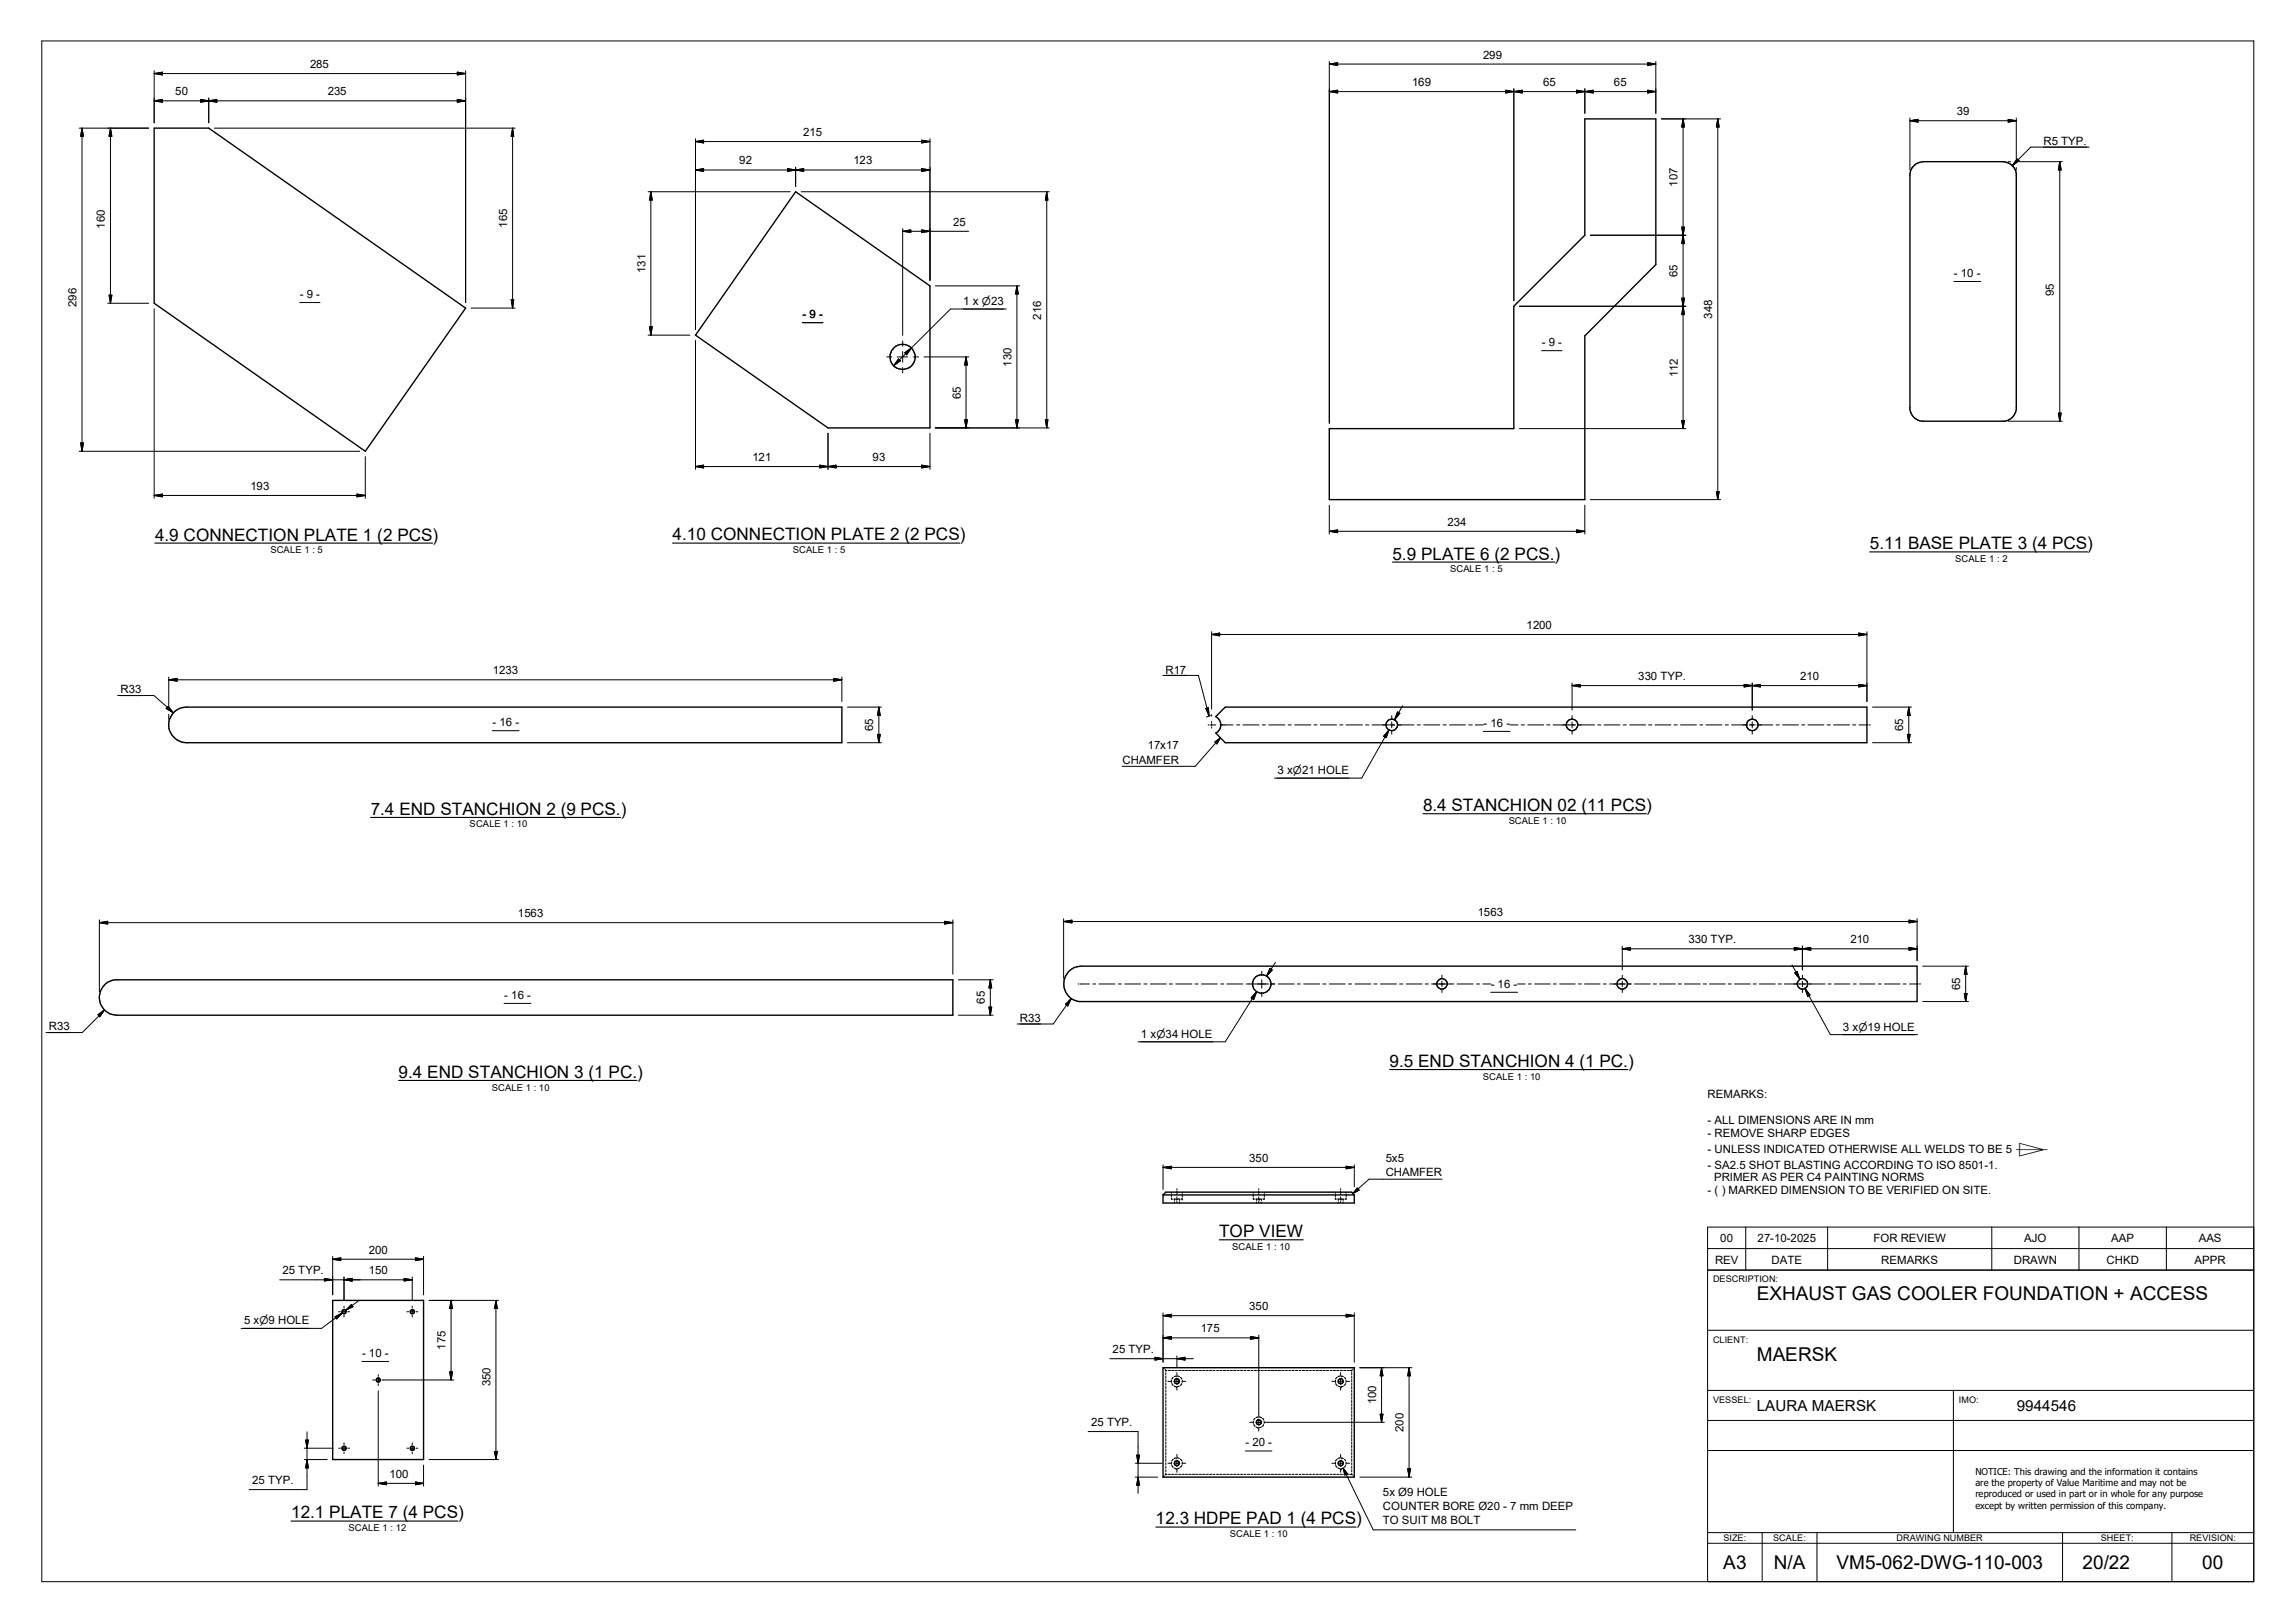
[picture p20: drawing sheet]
<svg xmlns="http://www.w3.org/2000/svg" width="420mm" height="297mm" viewBox="0 0 420 297" stroke-linecap="round" stroke-linejoin="round" font-family="sans-serif">
<defs><g id="words">
<g font-size="3.5">
<text x="321.6" y="238">EXHAUST GAS COOLER FOUNDATION + ACCESS</text>
<text x="321.6" y="249">MAERSK</text>
<text x="315.5" y="287.2">A3</text>
<text x="324.7" y="287.2">N/A</text>
<text x="336.2" y="287.2">VM5-062-DWG-110-003</text>
<text x="381.3" y="287.2">20/22</text>
<text x="403.2" y="287.2">00</text>
</g>
<g font-size="3.1">
<text x="28.4" y="98.9">4.9 CONNECTION PLATE 1 (2 PCS)</text>
<text x="123.1" y="98.9">4.10 CONNECTION PLATE 2 (2 PCS)</text>
<text x="342.3" y="100.5">5.11 BASE PLATE 3 (4 PCS)</text>
<text x="254.9" y="102.4">5.9 PLATE 6 (2 PCS.)</text>
<text x="67.9" y="149.1">7.4 END STANCHION 2 (9 PCS.)</text>
<text x="260.6" y="148.5">8.4 STANCHION 02 (11 PCS)</text>
<text x="73" y="197.3">9.4 END STANCHION 3 (1 PC.)</text>
<text x="254.4" y="195.2">9.5 END STANCHION 4 (1 PC.)</text>
<text x="223.2" y="226.4">TOP VIEW</text>
<text x="53.3" y="277.9">12.1 PLATE 7 (4 PCS)</text>
<text x="211.6" y="278.9">12.3 HDPE PAD 1 (4 PCS)</text>
</g>
<g font-size="2.8">
<text x="321.6" y="258.3">LAURA MAERSK</text>
<text x="369.3" y="258.2">9944546</text>
</g>
<g font-size="2.1">
<text x="271.5" y="10.8">299</text>
<text x="32.1" y="17.4">50</text>
<text x="56.8" y="12.4">285</text>
<text x="60" y="17.4">235</text>
<text x="258.5" y="15.7">169</text>
<text x="282.5" y="15.7">65</text>
<text x="295.5" y="15.7">65</text>
<text x="358.3" y="21.1">39</text>
<text x="147.1" y="24.9">215</text>
<text x="374.1" y="26.6">R5 TYP.</text>
<text x="135.3" y="30.1">92</text>
<text x="156.2" y="30.1">123</text>
<text x="307.1" y="34.2" transform="rotate(-90 307.1 34.2)">107</text>
<text x="19.2" y="41.8" transform="rotate(-90 19.2 41.8)">160</text>
<text x="92.8" y="41.7" transform="rotate(-90 92.8 41.7)">165</text>
<text x="174.5" y="41.3">25</text>
<text x="118.2" y="50" transform="rotate(-90 118.2 50)">131</text>
<text x="307.1" y="50.8" transform="rotate(-90 307.1 50.8)">65</text>
<text x="357.7" y="50.7">- 10 -</text>
<text x="14" y="56.2" transform="rotate(-90 14 56.2)">296</text>
<text x="54.9" y="54.6">- 9 -</text>
<text x="146.9" y="58.3">- 9 -</text>
<text x="176.3" y="55.8">1 x ⌀23</text>
<text x="190.6" y="58.5" transform="rotate(-90 190.6 58.5)">216</text>
<text x="313.5" y="58.4" transform="rotate(-90 313.5 58.4)">348</text>
<text x="376" y="54.1" transform="rotate(-90 376 54.1)">95</text>
<text x="282.3" y="63.4">- 9 -</text>
<text x="185.2" y="67.1" transform="rotate(-90 185.2 67.1)">130</text>
<text x="307.2" y="69" transform="rotate(-90 307.2 69)">112</text>
<text x="175.9" y="73" transform="rotate(-90 175.9 73)">65</text>
<text x="45.8" y="89.7">193</text>
<text x="137.7" y="84.4">121</text>
<text x="159.8" y="84.4">93</text>
<text x="265" y="96.2">234</text>
<text x="279.5" y="115.1">1200</text>
<text x="90.2" y="123.4">1233</text>
<text x="213.3" y="123.3">R17</text>
<text x="299.9" y="124.5">330 TYP.</text>
<text x="329.6" y="124.5">210</text>
<text x="22.1" y="126.9">R33</text>
<text x="90.2" y="132.9">- 16 -</text>
<text x="159.9" y="133.9" transform="rotate(-90 159.9 133.9)">65</text>
<text x="210.1" y="137.1">17x17</text>
<text x="271.6" y="133.1">- 16 -</text>
<text x="348.4" y="133.9" transform="rotate(-90 348.4 133.9)">65</text>
<text x="205.5" y="139.7">CHAMFER</text>
<text x="233.9" y="141.7">3 x⌀21 HOLE</text>
<text x="94.8" y="167.9">1563</text>
<text x="270.5" y="167.6">1563</text>
<text x="309.1" y="172.6">330 TYP.</text>
<text x="338.8" y="172.6">210</text>
<text x="92.3" y="182.8">- 16 -</text>
<text x="180.3" y="183.7" transform="rotate(-90 180.3 183.7)">65</text>
<text x="272.9" y="180.8">- 16 -</text>
<text x="358.8" y="181.3" transform="rotate(-90 358.8 181.3)">65</text>
<text x="8.9" y="188.6">R33</text>
<text x="186.7" y="187">R33</text>
<text x="208.9" y="189.9">1 x⌀34 HOLE</text>
<text x="337.4" y="188.6">3 x⌀19 HOLE</text>
<text x="312.6" y="201">REMARKS:</text>
<text x="312.6" y="205.7">- ALL DIMENSIONS ARE IN mm</text>
<text x="312.6" y="208.1">- REMOVE SHARP EDGES</text>
<text x="228.7" y="212.6">350</text>
<text x="253.7" y="212.7">5x5</text>
<text x="253.7" y="215.3">CHAMFER</text>
<text x="312.6" y="211.1">- UNLESS INDICATED OTHERWISE ALL WELDS TO BE 5</text>
<text x="312.6" y="213.9">- SA2.5 SHOT BLASTING ACCORDING TO ISO 8501-1.</text>
<text x="312.6" y="218.6">- ( ) MARKED DIMENSION TO BE VERIFIED ON SITE.</text>
<text x="313.8" y="216.2">PRIMER AS PER C4 PAINTING NORMS</text>
<text x="314.9" y="227.3">00</text>
<text x="321.8" y="227.3">27-10-2025</text>
<text x="343" y="227.3">FOR REVIEW</text>
<text x="370.6" y="227.3">AJO</text>
<text x="386.5" y="227.3">AAP</text>
<text x="402.5" y="227.3">AAS</text>
<text x="51.7" y="233.2">25 TYP.</text>
<text x="67.5" y="229.4">200</text>
<text x="67.5" y="233.2">150</text>
<text x="314" y="231.3">REV</text>
<text x="324.3" y="231.3">DATE</text>
<text x="344.4" y="231.3">REMARKS</text>
<text x="368.7" y="231.3">DRAWN</text>
<text x="385.6" y="231.3">CHKD</text>
<text x="401.8" y="231.3">APPR</text>
<text x="228.7" y="239.8">350</text>
<text x="44.7" y="242.4">5 x⌀9 HOLE</text>
<text x="219.8" y="243.8">175</text>
<text x="66.3" y="248.3">- 10 -</text>
<text x="81.6" y="247" transform="rotate(-90 81.6 247)">175</text>
<text x="203.7" y="247.6">25 TYP.</text>
<text x="89.8" y="253.7" transform="rotate(-90 89.8 253.7)">350</text>
<text x="251.9" y="257" transform="rotate(-90 251.9 257)">100</text>
<text x="199.8" y="261">25 TYP.</text>
<text x="257" y="262" transform="rotate(-90 257 262)">200</text>
<text x="228" y="264.7">- 20 -</text>
<text x="46.2" y="271.6">25 TYP.</text>
<text x="71.3" y="270.4">100</text>
<text x="253.2" y="273.7">5x Ø9 HOLE</text>
<text x="253.2" y="276.4">COUNTER BORE Ø20 - 7 mm DEEP</text>
<text x="253.2" y="279">TO SUIT M8 BOLT</text>
</g>
<g font-size="1.7">
<text x="49.5" y="101.3">SCALE 1 : 5</text>
<text x="145.1" y="101.3">SCALE 1 : 5</text>
<text x="265.5" y="104.7">SCALE 1 : 5</text>
<text x="358" y="102.9">SCALE 1 : 2</text>
<text x="86" y="151.4">SCALE 1 : 10</text>
<text x="276.2" y="150.8">SCALE 1 : 10</text>
<text x="271.5" y="197.6">SCALE 1 : 10</text>
<text x="90" y="199.6">SCALE 1 : 10</text>
<text x="225.6" y="228.8">SCALE 1 : 10</text>
<text x="313.6" y="234.7">DESCRIPTION:</text>
<text x="313.6" y="245.7">CLIENT:</text>
<text x="313.6" y="256.7">VESSEL:</text>
<text x="358.6" y="256.7">IMO:</text>
<text x="361.6" y="269.9">NOTICE: This drawing and the information it contains</text>
<text x="361.6" y="271.9">are the property of Value Maritime and may not be</text>
<text x="361.6" y="274">reproduced or used in part or in whole for any purpose</text>
<text x="63.8" y="280.2">SCALE 1 : 12</text>
<text x="225.2" y="281.3">SCALE 1 : 10</text>
<text x="361.6" y="276.1">except by written permission of this company.</text>
<text x="315.5" y="282.1">SIZE:</text>
<text x="324.6" y="282.1">SCALE:</text>
<text x="347.2" y="282.1">DRAWING NUMBER</text>
<text x="384.6" y="282.1">SHEET:</text>
<text x="400.9" y="282.1">REVISION:</text>
</g>
<text font-size="1.6" x="369" y="211.1">⌲</text>
</g></defs>
<g fill="none" stroke="#000" stroke-width=".25">
<path d="M28.2 23.5h10l47 32.9-18.3 26.2-38.7-27.1zM145.7 35.1l24.6 17.2v26h-18.7l-24.3-17zM290.1 21.8h13v26.6l-13 13.1v29.9h-46.7v-13h33.7v-22.4l13-12.9zM350.3 30.5l.5-.5 1.4-.4h14.5a2.58 2.58 0 0 1 2.4 2.1v43.2a2.53 2.53 0 0 1-2.1 2.2h-15.2a2.52 2.52 0 0 1-2.1-2.2v-43.2l.2-.7zM31.8 130.4l1-.7 1.4-.3h119.9v6.5h-119.9a3.3 3.3 0 0 1-3-1.9 3.3 3.3 0 0 1 .6-3.6zM222.6 131.1l1.7-1.7h117.5v6.5h-117.5l-1.7-1.7a1.68 1.68 0 0 0 .9-1.5 1.68 1.68 0 0 0-.9-1.6zM195.6 177.8l.3-.3a2.88 2.88 0 0 1 2.1-.7h153v6.5h-153.4a3.3 3.3 0 0 1-2-5.5zM19.4 180l.7-.4 .9-.3h153.4v6.5h-152.9a3.3 3.3 0 0 1-3.1-2.2 3.3 3.3 0 0 1 1-3.6zM212.9 218.7v1.5h35v-1.5M212.9 218.7l.5-.5h34.1l.4 .5M212.9 218.7h35M60.9 238h16.6v29.1h-16.6z"/>
<path d="M212.9 250.3h35v20h-35z"/>
<circle cx="165.2" cy="65.3" r="2.3"/>
<circle cx="254.8" cy="132.7" r="1.06"/>
<circle cx="287.8" cy="132.6" r="1.03"/>
<circle cx="320.8" cy="132.7" r="1.05"/>
<circle cx="231" cy="180.1" r="1.69"/>
<circle cx="264" cy="180.1" r=".96"/>
<circle cx="297" cy="180.1" r=".96"/>
<circle cx="330" cy="180.1" r=".95"/>
<circle cx="63" cy="240.1" r=".38"/>
<circle cx="69.2" cy="252.6" r=".38"/>
<circle cx="75.5" cy="240.1" r=".39"/>
<circle cx="215.4" cy="252.8" r=".46"/>
<circle cx="245.5" cy="252.8" r=".47"/>
<circle cx="63" cy="265.1" r=".38"/>
<circle cx="75.5" cy="265.1" r=".39"/>
<circle cx="215.5" cy="267.8" r=".46"/>
<circle cx="230.5" cy="260.3" r=".45"/>
<circle cx="245.5" cy="267.8" r=".47"/>
</g>
<path d="M28.4 99.4h50.8M123.1 99.4h52.6M254.9 102.9h29.7M342.3 101h39.9M67.8 149.6h45.8M260.5 148.9h40.9M73 197.7h43.6M254.4 195.7h43.7M223.2 226.9h15.4M53.3 278.4h30.6M211.6 279.5h36.7" fill="none" stroke="#000" stroke-width=".2"/>
<g fill="none" stroke="#000" stroke-width=".18">
<path d="M7.7 7.5h404.9v282h-404.9zM28.2 13.5l1.5-.3v.5zM28.2 18.5l1.5-.3v.5zM28.2 18.5h57M28.2 13.5h57M28.2 13v9.5M36.7 18.2l1.5 .3-1.5 .2zM36.7 18.2l3 .5v-.5l-3 .5zM38.2 18.5l1.5-.3v.5zM38.2 17.9v4.6M83.7 18.2l1.5 .3-1.5 .2zM83.7 13.2l1.5 .3-1.5 .2z"/>
<path d="M85.2 13v42.4M243.4 11.7l1.5-.2v.5zM243.4 16.8l1.5-.3v.5zM243.4 11.7h59.7M243.4 11.3v66.2M243.4 16.8h59.7M275.7 16.5l1.4 .3-1.4 .2zM277.1 16.8l1.6-.3v.5zM277.1 16.3v38.7M288.6 16.5l1.5 .3-1.5 .2zM288.6 16.5l3.1 .5v-.5l-3.1 .5zM290.1 16.8l1.6-.3v.5z"/>
<path d="M290.1 16.3v4.4M301.7 11.5l1.4 .2-1.4 .3zM301.7 16.5l1.4 .3-1.4 .2zM303.1 11.3v9.4M14.5 23.5h12.7M15 23.5l.3 1.4h-.5zM15 23.5v59.1M20.2 23.5l.3 1.4h-.5zM20.2 23.5v32M39.2 23.5h55.1M93.8 23.5l.3 1.4h-.5zM93.8 23.5v32.9"/>
<path d="M118.6 35.1h26.1M119.2 35.1l.2 1.5h-.5zM119.2 35.1v26.2M127.3 25.9l1.5-.2v.5zM127.3 31.1l1.5-.2v.5zM127.3 25.9h43M127.3 25.4v34.9M127.3 31.1h43M144.2 30.9l1.5 .2-1.5 .3zM144.2 30.9l2.9 .5v-.5l-2.9 .5zM145.7 31.1l1.4-.2v.5zM145.7 30.6v3.5"/>
<path d="M146.7 35.1h45.4M168.7 25.7l1.6 .2-1.6 .3zM168.7 30.9l1.6 .2-1.6 .3zM170.3 25.4v25.9M191.6 35.1l.2 1.5h-.4zM191.6 35.1v43.2M304.2 21.8h10.8M308.1 21.8l.3 1.4h-.5zM308.1 21.8v56.6M314.5 21.8l.2 1.4h-.5zM314.5 21.8v69.6M349.7 22.1l1.4-.3v.6z"/>
<path d="M349.7 22.1h19.4M349.7 21.6v9.5M367.7 21.8l1.4 .3-1.4 .3zM367.7 29.6h.4M369.1 21.6v7.5M369.1 30.6v.5M369.3 29.1l.3 .3-1.2 .9zM369.6 29.6h8M377.1 29.6l.2 1.5h-.5zM377.1 29.6v47.5M382.5 26.9h-10.7l-3.4 3.4M19.7 55.5h7.5"/>
<path d="M20 54h.5l-.3 1.5zM28.2 56.5v34.7M54.9 55.4h3.7M86.2 56.4h8.1M93.6 54.9h.5l-.3 1.5zM118.9 59.8h.5l-.2 1.5zM146.9 59.1h3.8M165.3 42.3l1.4-.2v.4zM165.3 41.8v19.6M165.3 42.3h12M168.7 42.1l1.6 .2-1.6 .2zM171.2 52.3h15.5"/>
<path d="M184.2 56.6h-10.2l-7.1 7.1M186.2 52.3l.2 1.5h-.5zM186.2 52.3v26M278.2 56h30.4M291.2 43.1h17.4M307.9 41.6h.5l-.3 1.5zM307.9 54.6h.5l-.3 1.4zM308.1 43.1l.3 1.5h-.5zM308.1 56l.3 1.6h-.5zM357.7 51.5h4.9M118.6 61.3h7.7M127.3 62.3v23.6"/>
<path d="M151.6 79.3v6.6M162.3 65.3h1M164.2 65.3h2M164.5 65.7l.3 .3-1.2 .9zM165.3 62.4v1M165.3 64.3v2M165.3 67.3v.9M165.6 64.6l1.3-.9-.9 1.2zM166.9 63.7l-3.3 3.2M167.2 65.3h1M169.2 65.3h8.2M170.3 79.3v6.6"/>
<path d="M171.2 78.3h20.9M176.6 76.8h.5l-.2 1.5zM176.9 65.3l.2 1.5h-.5zM176.9 65.3v13M185.9 76.8h.5l-.2 1.5zM191.4 76.8h.4l-.2 1.5zM278.2 78.4h30.4M282.2 64.2h3.8M307.9 77h.5l-.3 1.4zM367.7 77.1h9.9M376.8 75.6h.5l-.2 1.5zM14.5 82.6h51.4"/>
<path d="M14.8 81.1h.5l-.3 1.5zM28.2 90.7l1.5-.3v.5zM28.2 90.7h38.7M65.4 90.4l1.5 .3-1.5 .2zM66.9 83.6v7.6M127.3 85.4l1.5-.3v.5zM127.3 85.4h43M150.1 85.1l1.5 .3-1.5 .2zM151.6 85.4l1.5-.3v.5zM168.7 85.1l1.6 .3-1.6 .2zM243.4 97.2l1.5-.2v.5zM243.4 92.5v5.2"/>
<path d="M243.4 97.2h46.7M288.6 97l1.5 .2-1.5 .3zM290.1 92.5v5.2M291.2 91.4h23.8M314.2 90h.5l-.2 1.4zM221.8 116.1l1.5-.2v.5zM221.8 115.6v14.2M221.8 116.1h120M340.3 115.9l1.5 .2-1.5 .3zM341.8 115.6v12.8M21.5 127.3h6.7l3.5 3.2M30.8 129.3l.9 1.2-1.3-.8z"/>
<path d="M30.9 124.4l1.5-.2v.5zM30.9 124.4h123.2M30.9 123.9v5.4M30.9 130.7v1M90.1 133.7h4.9M152.6 124.2l1.5 .2-1.5 .3zM154.1 123.9v4.5M155.1 129.4h6.3M155.1 135.9h6.3M160.6 134.4h.6l-.3 1.5zM160.9 129.4l.3 1.5h-.6zM160.9 129.4v6.5"/>
<path d="M212.9 123.6h6.5l1.9 7.4M220.8 129.7l.4-.2 .1 1.5zM221.2 132.7h.2M221.3 131l-.4 .2M221.6 132.7h1M221.6 131h-.3M221.8 130.8v.3M221.8 132v.2M221.8 132.5v.4M221.8 133.1v.2M222.4 135.8l1-.8-.6 1.1zM223.3 132.7h2.5"/>
<path d="M223.4 135l-4.6 5.3h-13.4M226.4 132.7h.6M227.5 132.7h3M231.1 132.7h.6M232.3 132.7h2.9M235.8 132.7h.6M237 132.7h3M240.6 132.7h.5M241.7 132.7h3M245.3 132.7h.6M246.5 132.7h2.9M250 132.7h.6"/>
<path d="M251.2 132.7h3M254.2 132.7h1.1M254.3 133.6l-.5 1.4-.5-.3zM254.3 133.6l-5 8.8h-16M254.8 131v.6M254.8 132.1v1.1M254.8 133.8v.6M255.9 130.3l.4 .3-1 1.1zM255.9 132.7h3M256.8 129.2l-1.5 2.5M259.4 132.7h.6M260.6 132.7h3"/>
<path d="M264.2 132.7h.6M265.4 132.7h2.9M268.9 132.7h.6M270.1 132.7h1.5M271.6 133.9h4.9M276.5 132.7h1.4M278.5 132.7h.6M279.7 132.7h2.9M283.2 132.7h.5M284.3 132.7h4.1M287.8 125.5l1.5-.2v.4zM287.8 125v5"/>
<path d="M287.8 131v.6M287.8 132.1v1.1M287.8 133.8v.6M287.8 125.5h54M288.9 132.7h3M292.5 132.7h.6M293.7 132.7h2.9M297.2 132.7h.6M298.4 132.7h2.9M301.8 132.7h.6M303 132.7h2.9M306.5 132.7h.6"/>
<path d="M307.7 132.7h2.9M311.2 132.7h.5M312.3 132.7h2.9M315.8 132.7h.6M317 132.7h2.9M319.3 125.3l1.5 .2-1.5 .2zM320.2 132.7h1.1M320.8 125.5l1.5-.2v.4zM320.8 125v5M320.8 131v.6M320.8 132.1v1.1M320.8 133.8v.6"/>
<path d="M321.7 132.7h2.9M325.2 132.7h.5M326.3 132.7h3M329.8 132.7h.6M331 132.7h2.9M334.5 132.7h.6M335.7 132.7h2.9M339.2 132.7h.6M340.3 125.3l1.5 .2-1.5 .2zM340.3 132.7h1.7M342.2 132.7h.2M342.8 129.4h7.2"/>
<path d="M342.8 135.9h7.2M349.2 134.4h.5l-.2 1.5zM349.5 129.4l.2 1.5h-.5zM349.5 129.4v6.5M18.2 168.9l1.5-.3v.5zM18.2 168.9h156.2M18.2 168.4v13.1M172.9 168.6l1.5 .3-1.5 .2zM174.4 168.4v9.9M175.5 179.3h6.3M181.3 179.3l.3 1.5h-.6zM181.3 179.3v6.5"/>
<path d="M194.7 168.7l1.5-.3v.5zM194.7 168.7h156.3M194.7 168.1v11M231 177.8v.8M231 179.3v1.5M232.5 177.2l.4 .3-1 1.1zM233.5 176.1l-1.6 2.5M264 178.5v.5M264 179.6v1M297 173.7l1.5-.3v.5zM297 173.1v4.4M297 178.5v.5"/>
<path d="M297 179.6v1M297 173.7h54M328.1 176.6l1.4 2.6M328.5 173.4l1.5 .3-1.5 .2zM328.6 178.1l.4-.3 .5 1.4zM330 173.7l1.5-.3v.5zM330 173.1v4.4M330 178.5v.5M330 179.6v1M349.5 168.4l1.5 .3-1.5 .2zM349.5 173.4l1.5 .3-1.5 .2zM351 168.1v7.7"/>
<path d="M352 176.8h8.4M359.9 176.8l.2 1.6h-.5zM359.9 176.8v6.5M17.9 185.7l1.2-.9-.8 1.3zM19.1 184.8l-4 4.2h-6.7M92.3 183.6h4.9M175.5 185.8h6.3M181 184.3h.6l-.3 1.5zM195.1 183.8l1-1-.6 1.3zM196.1 182.8l-3.3 4.6h-6.6M196.1 182.8l-.6 1.3-.4-.3zM197.4 180.1h.2"/>
<path d="M197.8 180.1h1.7M200.1 180.1h.5M201.2 180.1h2.9M204.7 180.1h.6M205.9 180.1h2.9M209.4 180.1h.6M210.6 180.1h2.9M214.1 180.1h.6M215.3 180.1h2.9M218.8 180.1h.6M220 180.1h2.9M223.5 180.1h.6"/>
<path d="M224.6 180.1h2.9M228.1 180.1h4.1M230.1 181.5l-.6 1.4-.4-.3zM230.1 181.5l-5.8 9.2h-15.9M230.1 181.5l-.8 1.3M231 181.6v.8M232.5 180.1h.9M234 180.1h2.9M237.5 180.1h.6M238.7 180.1h2.9M242.2 180.1h.6M243.4 180.1h2.9"/>
<path d="M246.9 180.1h.6M248.1 180.1h2.9M251.5 180.1h.6M252.7 180.1h3M256.2 180.1h.6M257.4 180.1h2.9M260.9 180.1h.6M262.1 180.1h4.1M264 181.1v.6M266.8 180.1h2.9M270.3 180.1h.6M271.5 180.1h1.4"/>
<path d="M272.9 181.6h4.9M277.8 180.1h1.4M279.8 180.1h.6M281 180.1h2.8M284.4 180.1h.5M285.5 180.1h2.9M289 180.1h.5M290.1 180.1h2.8M293.5 180.1h.6M294.7 180.1h2.8M297 181.1v.6M298 180.1h.7"/>
<path d="M299.2 180.1h2.9M302.7 180.1h.6M303.8 180.1h2.9M307.2 180.1h.6M308.4 180.1h2.9M311.8 180.1h.6M313 180.1h2.8M316.4 180.1h.6M317.5 180.1h2.9M321 180.1h.6M322.1 180.1h2.9M325.5 180.1h.6"/>
<path d="M326.7 180.1h4M330 181.1v.6M330.4 180.9l1 1.2-.4 .3zM330.4 180.9l4.7 8.5h16M330.4 180.9l.8 1.3M331 180.1h3.1M334.7 180.1h.6M335.8 180.1h2.9M339.3 180.1h.5M340.4 180.1h2.9M343.9 180.1h.5M345 180.1h2.8"/>
<path d="M348.4 180.1h.6M349.6 180.1h1.6M351.4 180.1h.2M352 183.3h8.4M359.6 181.8h.5l-.2 1.5zM212.9 213.7l1.5-.3v.5zM212.9 213.2v4.5M212.9 213.7h35M214.4 218.2v.2M214.4 218.6v.4M214.4 219.2v.3h.3M214.9 219.5h.4"/>
<path d="M215 219.5v.2M215 220v.2M215.3 219.5h.1M215.5 217.6v.2M215.5 218v.6M215.5 219v.6M215.5 219.9v.2M215.5 219.5h.5M215.9 219.5v.2M215.9 220v.2M216.2 219.5h.2M216.4 219.5h.1"/>
<path d="M216.4 218.2v.2M216.4 218.6v.4M216.4 219.2v.3M229.4 219.2v.3h.3M229.4 218.2v.2M229.4 218.6v.4M229.9 219.5h.4M230 219.5v.2M230 220v.2M230.3 219.5h.1M230.5 217.6v.2M230.5 218v.6"/>
<path d="M230.5 219v.6M230.5 219.9v.2M230.6 219.5h.1M230.6 219.5h.4M230.9 219.5v.2M230.9 220v.2M231.5 219.2v.3h-.3M231.5 218.2v.2M231.5 218.6v.4M244.5 219.2v.3h.2M244.5 218.2v.2M244.5 218.6v.4"/>
<path d="M244.9 219.5h.5M245 219.5v.2M245 220v.2M245.4 217.6v.2M245.4 218v.6M245.4 219v.6M245.4 219.9v.2M245.6 219.5h.1M245.6 219.5h.4M245.9 219.5v.2M245.9 220v.2M246.5 213.4l1.4 .3-1.4 .2z"/>
<path d="M246.5 219.2v.3h-.3M246.5 218.2v.2M246.5 218.6v.4M247.9 213.2v4M248.5 217.4l.3 .4-1.1 .6zM264 215.8h-13.4l-2.9 2.6M51.2 234.2h24.3M59.4 234l1.5 .2-1.5 .2zM60.9 230.5l1.5-.3v.5zM60.9 230.5h16.6M60.9 230v7M63 234.2l1.5-.2v.4z"/>
<path d="M63 233.7v4.3M63 239.1v.3M63 239.7v.7M63.3 239.8l1-1 .3 .3zM64.3 238.8l.3 .3-1.3 .7zM65.7 238l-2.4 1.8M74 234l1.5 .2-1.5 .2zM75.5 233.7v4.3M75.5 239.1v.3M75.5 239.7v.7M76.1 230.2l1.4 .3-1.4 .2zM77.5 230v7"/>
<path d="M78.6 238h12.7M82.6 238l.2 1.5h-.5zM82.6 238v14.6M90.8 238l.2 1.5h-.5zM90.8 238v29.1M312.6 232.5h100M312.6 228.5h100M319.6 224.6v7.9M334.6 224.6v7.9M364.6 224.6v7.9M380.6 224.6v7.9M396.6 224.6v7.9"/>
<path d="M412.6 224.6h-100v64.9M61.3 241l1.4-.7-1.1 1.1zM62 240.1h.3M62.6 240.1h.7M62.7 240.3l-3.8 2.8h-14.8M63 240.7v.3M63.7 240.1h.3M66.2 249.2h5M68.2 252.6h.4M68.9 252.6h.6M69.2 251.6v.3M69.2 252.2v.7"/>
<path d="M69.2 253.2v.4M69.2 254.6v17.4M69.9 252.6h13.2M74.5 240.1h.3M75.1 240.1h.7M75.5 240.7v.3M76.1 240.1h.4M82.3 251.1h.5l-.2 1.5zM203.2 248.7h15.3M211.4 248.4l1.5 .3-1.5 .2zM212.9 244.9l1.5-.3v.5zM212.9 240.8l1.5-.3v.5z"/>
<path d="M212.9 250.3l.2 .2M212.9 244.9h17.6M212.9 240.3v9M212.9 240.8h35M213.3 250.6l.1 .2M213.4 250.8v.2M213.4 251.2v.4M213.4 251.8v.5M213.4 252.5v.4M213.4 253.1v.4M213.4 253.7v.5M213.4 254.4v.4"/>
<path d="M213.4 255v.4M213.4 255.7v.4M213.4 256.3v.4M213.4 256.9v.4M213.4 257.6v.4M213.4 258.2v.4M213.4 258.8v.4M213.4 259.5v.4M213.4 250.8h.2M213.8 252.8h.6M213.9 250.8h.4M214.4 252.6v.4"/>
<path d="M214.5 250.8h.4M214.5 253.2l.3 .3M214.8 252.1l-.3 .3M214.9 252.8h1.1M215 253.7l.3 .1M215.1 250.8h.4M215.3 253.8h.1M215.3 251.8h.1M215.3 251.8l-.3 .2M215.5 248.7l1.4-.3v.5zM215.5 248.2v2M215.5 251.2v.5"/>
<path d="M215.5 252.3v1.1M215.5 253.9v.5M215.5 253.8h.1M215.5 251.8h.1M215.6 251.8l.3 .2M215.8 250.8h.4M215.9 253.7l-.3 .1M216.1 252.1l.3 .2M216.4 252.3v.1M216.4 253.2l-.3 .3M216.4 250.8h.4M216.4 252.6v.4"/>
<path d="M216.5 252.8h.6M217 250.8h.5M217.6 250.8h.5M218.3 250.8h.4M218.9 250.8h.4M219.5 250.8h.5M220.2 250.8h.4M220.8 250.8h.4M221.4 250.8h.5M222.1 250.8h.4M222.7 250.8h.4M223.3 250.8h.4"/>
<path d="M223.9 250.8h.5M224.6 250.8h.4M225.2 250.8h.4M225.8 250.8h.5M226.5 250.8h.4M227.1 250.8h.4M227.7 250.8h.4M228.4 250.8h.4M228.9 244.6l1.6 .3-1.6 .2zM229 250.8h.4M229.6 250.8h.4M229.8 259.6l-.2 .3"/>
<path d="M230.2 250.8h.5M230.3 259.3h.1M230.3 259.3l-.4 .2M230.5 244.3v14.9M230.5 259.8v1.1M230.5 259.3l.5 .2M230.9 250.8h.4M231.1 259.6l.2 .3M231.5 250.8h.4M232.1 250.8h.5M232.7 250.8h.5M233.4 250.8h.4"/>
<path d="M234 250.8h.4M234.6 250.8h.5M235.3 250.8h.4M235.9 250.8h.4M236.5 250.8h.4M237.2 250.8h.4M237.8 250.8h.4M238.4 250.8h.4M239 250.8h.5M239.7 250.8h.4M240.3 250.8h.4M240.9 250.8h.5"/>
<path d="M241.6 250.8h.4M242.2 250.8h.4M242.9 250.8h.3M243.5 250.8h.4M243.8 252.8h.6M244.1 250.8h.4M244.5 252.6v.4M244.5 253.2l.3 .3M244.5 252.3v.1M244.7 250.8h.4M244.8 252.1l-.3 .2M244.9 253.7l.5 .1"/>
<path d="M244.9 252.8h1.1M245.4 251.8l-.5 .2M245.4 250.8h.4M245.4 251.2v.5M245.4 252.3v1.1M245.4 253.9v.5M245.6 253.8h.1M245.6 251.8h.1M245.6 251.8l.3 .2M245.9 253.7l-.3 .1M246 250.8h.4M246.1 252.1l.3 .3"/>
<path d="M246.4 253.2l-.3 .3M246.4 252.6v.4M246.5 240.5l1.4 .3-1.4 .2zM246.5 252.8h.6M246.6 250.8h.4M247.2 250.8h.3M247.5 250.8v.2M247.5 251.2v.4M247.5 251.8v.5M247.5 252.5v.4M247.5 253.1v.4M247.5 253.7v.5"/>
<path d="M247.5 254.4v.4M247.5 255v.4M247.5 255.7v.4M247.5 256.3v.4M247.5 256.9v.4M247.5 257.6v.4M247.5 258.2v.4M247.5 258.8v.4M247.5 259.5v.4M247.6 250.6l-.1 .2M247.9 250.3l-.1 .2M247.9 240.3v9"/>
<path d="M249 250.3h9.5M252.7 258.8h.5l-.3 1.5zM252.9 250.3l.3 1.5h-.5zM252.9 250.3v10M258 250.3l.2 1.5h-.5zM258 250.3v20M312.6 260h100M312.6 254.5h100M312.6 243.5h100M357.6 254.5v26M55.7 267.1h4.2M55.7 265h5.3"/>
<path d="M56 263.6h.5l-.3 1.4zM56.2 267.1l.3 1.5h-.5zM56.2 262v10.6h-10.6M62 265h.3M62.6 265h.7M63 264.1v.3M63 264.7v.7M63 265.7v.4M63.7 265h.3M69.2 271.5l1.5-.3v.5zM69.2 271.5h8.3M74.5 265h.3"/>
<path d="M75.1 265h.7M75.5 264.1v.3M75.5 264.7v.7M75.5 265.7v.4M76.1 271.2l1.4 .3-1.4 .2zM76.1 265h.4M77.5 268.1v3.9M78.6 267.1h12.7M90.5 265.6h.5l-.2 1.5zM199.2 262h9.2v11.3M207.8 270.3h4.2M207.8 267.8h5"/>
<path d="M208.1 266.3h.5l-.2 1.5zM208.4 270.3l.2 1.5h-.5zM213.1 270.1l-.2 .2M213.4 260.1v.4M213.4 260.7v.5M213.4 261.4v.4M213.4 262v.4M213.4 262.6v.5M213.4 263.3v.4M213.4 263.9v.4M213.4 264.5v.5M213.4 265.2v.4"/>
<path d="M213.4 265.8v.4M213.4 266.4v.5M213.4 267.1v.4M213.4 267.7v.4M213.4 268.4v.3M213.4 269v.4M213.4 269.6v.2M213.4 269.8l-.1 .2M213.4 269.8h.2M213.8 267.8h.6M213.9 269.8h.4M214.4 267.6v.4"/>
<path d="M214.5 269.8h.4M214.5 268.2l.3 .3M214.8 267.1l-.3 .3M214.9 267.8h1.1M215 268.6l.3 .2M215.1 269.8h.4M215.3 268.8h.1M215.3 266.8h.1M215.3 266.8l-.3 .2M215.5 266.2v.5M215.5 267.3v1.1M215.5 268.9v.6"/>
<path d="M215.5 268.8h.1M215.5 266.8h.1M215.6 266.8l.3 .2M215.8 269.8h.4M215.9 268.6l-.3 .2M216.1 267.1l.3 .3M216.4 268.2l-.3 .3M216.4 269.8h.4M216.4 267.6v.4M216.5 267.8h.6M217 269.8h.5M217.6 269.8h.5"/>
<path d="M218.3 269.8h.4M218.9 269.8h.4M219.5 269.8h.5M220.2 269.8h.4M220.8 269.8h.4M221.4 269.8h.5M222.1 269.8h.4M222.7 269.8h.4M223.3 269.8h.4M223.9 269.8h.5M224.6 269.8h.4M225.2 269.8h.4"/>
<path d="M225.8 269.8h.5M226.5 269.8h.4M227.1 269.8h.4M227.7 269.8h.4M228 265.6h4.9M228.4 269.8h.4M228.8 260.3h.6M229 269.8h.4M229.5 260.1v.4M229.6 260.7l.2 .3M229.6 269.8h.4M229.9 260.3h1.1"/>
<path d="M229.9 261.2l.4 .1M230.2 269.8h.5M230.3 261.3h.1M230.5 261.4v.5M230.9 269.8h.4M231 261.2l-.5 .1M231.3 260.7l-.2 .3M231.4 260.1v.4M231.5 269.8h.4M231.6 260.3h21.8M232.1 269.8h.5M232.7 269.8h.5"/>
<path d="M233.4 269.8h.4M234 269.8h.4M234.6 269.8h.5M235.3 269.8h.4M235.9 269.8h.4M236.5 269.8h.4M237.2 269.8h.4M237.8 269.8h.4M238.4 269.8h.4M239 269.8h.5M239.7 269.8h.4M240.3 269.8h.4"/>
<path d="M240.9 269.8h.5M241.6 269.8h.4M242.2 269.8h.4M242.9 269.8h.3M243.5 269.8h.4M243.8 267.8h.6M244.1 269.8h.4M244.5 267.6v.4M244.5 268.2l.3 .3M244.7 269.8h.4M244.8 267.1l-.3 .3M244.9 268.6l.5 .2"/>
<path d="M244.9 267.8h1.1M245.4 266.8l-.5 .2M245.4 269.8h.4M245.4 266.2v.5M245.4 267.3v1.1M245.4 268.9v.6M245.6 268.8h.1M245.6 266.8h.1M245.6 266.8l.3 .2M245.9 268.7l.8 1-.5 .3zM245.9 268.7l5.5 11.3h37.1M245.9 268.6l-.3 .2"/>
<path d="M246 269.8h.4M246.1 267.1l.3 .3M246.4 268.2l-.3 .3M246.4 267.6v.4M246.5 267.8h.6M246.6 269.8h.4M247.2 269.8h.3M247.5 269.8l.1 .2M247.5 260.1v.4M247.5 260.7v.5M247.5 261.4v.4M247.5 262v.4"/>
<path d="M247.5 262.6v.5M247.5 263.3v.4M247.5 263.9v.4M247.5 264.5v.5M247.5 265.2v.4M247.5 265.8v.4M247.5 266.4v.5M247.5 267.1v.4M247.5 267.7v.4M247.5 268.4v.3M247.5 269v.4M247.5 269.6v.2"/>
<path d="M247.8 270.1l.1 .2M249 270.3h9.5M257.7 268.8h.5l-.2 1.5zM312.6 265.5h100M312.6 282.4h100M312.6 280.5h100M322.6 280.5v9M332.6 280.5v9M377.6 280.5v9M397.6 280.5v9"/>
</g>
<g fill="#000">
<path d="M28.2 13.5l1.5-.3v.5zM28.2 18.5l1.5-.3v.5zM36.7 18.2l1.5 .3-1.5 .2zM38.2 18.5l1.5-.3v.5zM83.7 18.2l1.5 .3-1.5 .2zM83.7 13.2l1.5 .3-1.5 .2zM243.4 11.7l1.5-.2v.5zM243.4 16.8l1.5-.3v.5zM275.7 16.5l1.4 .3-1.4 .2zM277.1 16.8l1.6-.3v.5zM288.6 16.5l1.5 .3-1.5 .2zM290.1 16.8l1.6-.3v.5z"/>
<path d="M301.7 11.5l1.4 .2-1.4 .3zM301.7 16.5l1.4 .3-1.4 .2zM15 23.5l.3 1.4h-.5zM20.2 23.5l.3 1.4h-.5zM93.8 23.5l.3 1.4h-.5zM119.2 35.1l.2 1.5h-.5zM127.3 25.9l1.5-.2v.5zM127.3 31.1l1.5-.2v.5zM144.2 30.9l1.5 .2-1.5 .3zM145.7 31.1l1.4-.2v.5zM168.7 25.7l1.6 .2-1.6 .3zM168.7 30.9l1.6 .2-1.6 .3z"/>
<path d="M191.6 35.1l.2 1.5h-.4zM308.1 21.8l.3 1.4h-.5zM314.5 21.8l.2 1.4h-.5zM349.7 22.1l1.4-.3v.6zM367.7 21.8l1.4 .3-1.4 .3zM369.3 29.1l.3 .3-1.2 .9zM377.1 29.6l.2 1.5h-.5zM20 54h.5l-.3 1.5zM93.6 54.9h.5l-.3 1.5zM118.9 59.8h.5l-.2 1.5zM165.3 42.3l1.4-.2v.4zM168.7 42.1l1.6 .2-1.6 .2z"/>
<path d="M186.2 52.3l.2 1.5h-.5zM307.9 41.6h.5l-.3 1.5zM307.9 54.6h.5l-.3 1.4zM308.1 43.1l.3 1.5h-.5zM308.1 56l.3 1.6h-.5zM164.5 65.7l.3 .3-1.2 .9zM165.6 64.6l1.3-.9-.9 1.2zM176.6 76.8h.5l-.2 1.5zM176.9 65.3l.2 1.5h-.5zM185.9 76.8h.5l-.2 1.5zM191.4 76.8h.4l-.2 1.5zM307.9 77h.5l-.3 1.4z"/>
<path d="M376.8 75.6h.5l-.2 1.5zM14.8 81.1h.5l-.3 1.5zM28.2 90.7l1.5-.3v.5zM65.4 90.4l1.5 .3-1.5 .2zM127.3 85.4l1.5-.3v.5zM150.1 85.1l1.5 .3-1.5 .2zM151.6 85.4l1.5-.3v.5zM168.7 85.1l1.6 .3-1.6 .2zM243.4 97.2l1.5-.2v.5zM288.6 97l1.5 .2-1.5 .3zM314.2 90h.5l-.2 1.4zM221.8 116.1l1.5-.2v.5z"/>
<path d="M340.3 115.9l1.5 .2-1.5 .3zM30.8 129.3l.9 1.2-1.3-.8zM30.9 124.4l1.5-.2v.5zM152.6 124.2l1.5 .2-1.5 .3zM160.6 134.4h.6l-.3 1.5zM160.9 129.4l.3 1.5h-.6zM220.8 129.7l.4-.2 .1 1.5zM222.4 135.8l1-.8-.6 1.1zM254.3 133.6l-.5 1.4-.5-.3zM255.9 130.3l.4 .3-1 1.1zM287.8 125.5l1.5-.2v.4zM319.3 125.3l1.5 .2-1.5 .2z"/>
<path d="M320.8 125.5l1.5-.2v.4zM340.3 125.3l1.5 .2-1.5 .2zM349.2 134.4h.5l-.2 1.5zM349.5 129.4l.2 1.5h-.5zM18.2 168.9l1.5-.3v.5zM172.9 168.6l1.5 .3-1.5 .2zM194.7 168.7l1.5-.3v.5zM232.5 177.2l.4 .3-1 1.1zM297 173.7l1.5-.3v.5zM328.5 173.4l1.5 .3-1.5 .2zM328.6 178.1l.4-.3 .5 1.4zM330 173.7l1.5-.3v.5z"/>
<path d="M349.5 168.4l1.5 .3-1.5 .2zM349.5 173.4l1.5 .3-1.5 .2zM359.9 176.8l.2 1.6h-.5zM17.9 185.7l1.2-.9-.8 1.3zM181 184.3h.6l-.3 1.5zM181.3 179.3l.3 1.5h-.6zM195.1 183.8l1-1-.6 1.3zM230.1 181.5l-.6 1.4-.4-.3zM330.4 180.9l1 1.2-.4 .3zM359.6 181.8h.5l-.2 1.5zM212.9 213.7l1.5-.3v.5zM246.5 213.4l1.4 .3-1.4 .2z"/>
<path d="M248.5 217.4l.3 .4-1.1 .6zM59.4 234l1.5 .2-1.5 .2zM60.9 230.5l1.5-.3v.5zM63.3 239.8l1-1 .3 .3zM63 234.2l1.5-.2v.4zM74 234l1.5 .2-1.5 .2zM76.1 230.2l1.4 .3-1.4 .2zM82.6 238l.2 1.5h-.5zM90.8 238l.2 1.5h-.5zM61.3 241l1.4-.7-1.1 1.1zM82.3 251.1h.5l-.2 1.5zM211.4 248.4l1.5 .3-1.5 .2z"/>
<path d="M212.9 244.9l1.5-.3v.5zM212.9 240.8l1.5-.3v.5zM215.5 248.7l1.4-.3v.5zM228.9 244.6l1.6 .3-1.6 .2zM246.5 240.5l1.4 .3-1.4 .2zM252.7 258.8h.5l-.3 1.5zM252.9 250.3l.3 1.5h-.5zM258 250.3l.2 1.5h-.5zM56 263.6h.5l-.3 1.4zM56.2 267.1l.3 1.5h-.5zM69.2 271.5l1.5-.3v.5zM76.1 271.2l1.4 .3-1.4 .2z"/>
<path d="M90.5 265.6h.5l-.2 1.5zM208.1 266.3h.5l-.2 1.5zM208.4 270.3l.2 1.5h-.5zM245.9 268.7l.8 1-.5 .3zM257.7 268.8h.5l-.2 1.5z"/>
</g>
<use href="#words"/>
</svg>
